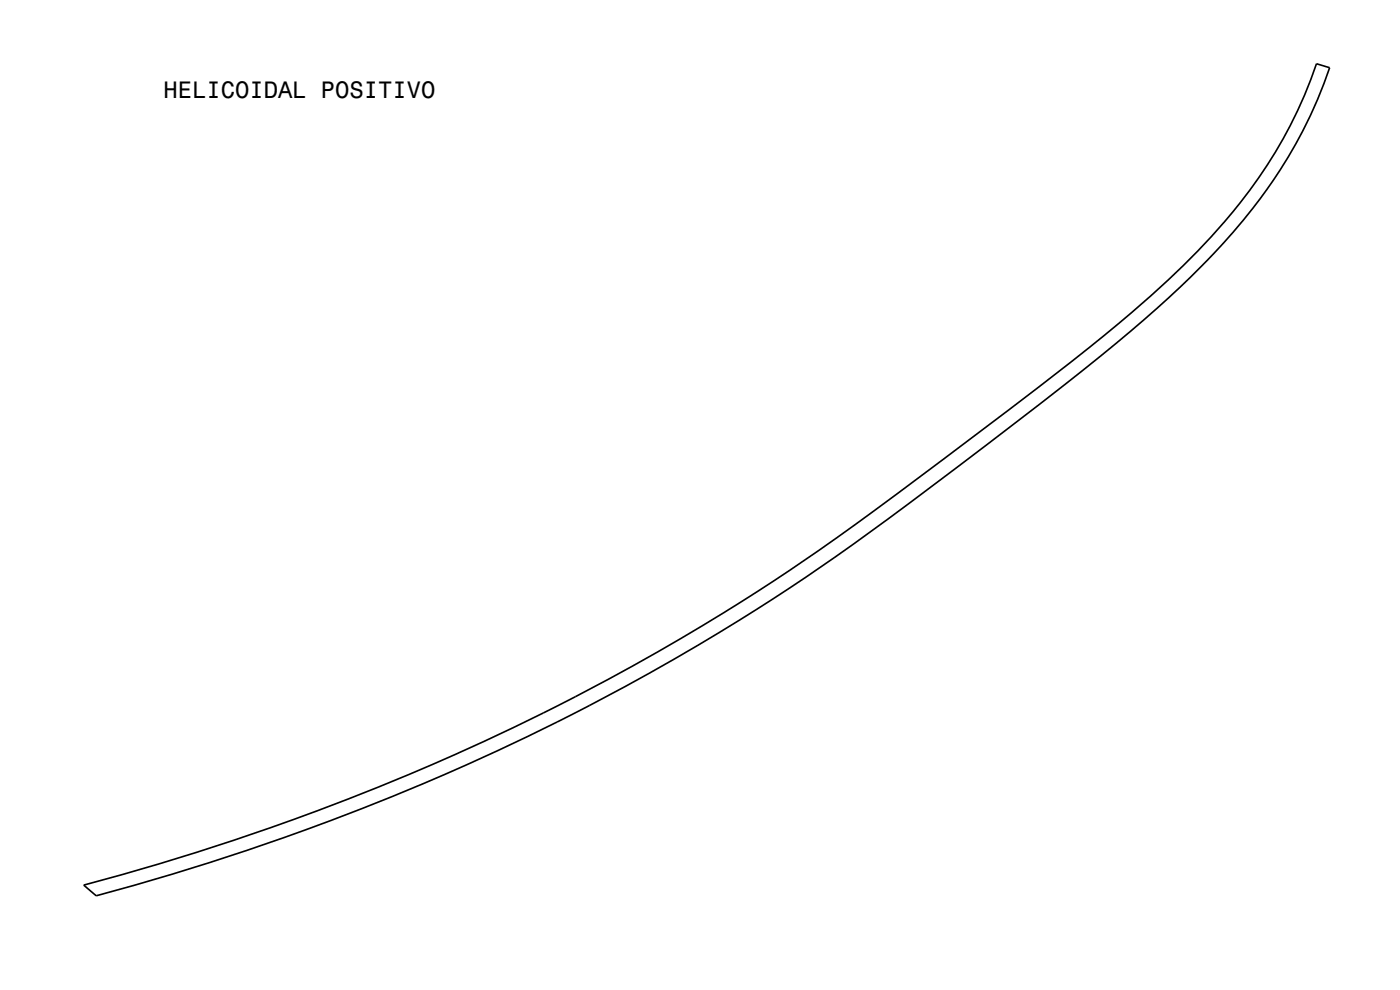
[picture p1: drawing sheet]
<svg xmlns="http://www.w3.org/2000/svg" width="297mm" height="210mm" viewBox="0 0 297 210" stroke-linecap="round" stroke-linejoin="round" font-family="sans-serif">
<defs><g id="words">
<text font-size="5" x="34.7" y="20.9">HELICOIDAL POSITIVO</text>
</g></defs>
<path d="M17.8 187.8a503.2 503.2 0 0 0 101.2-38.5l1.6-.8a473.2 473.2 0 0 0 69.6-43.7l23.7-17.8a394.2 394.2 0 0 0 37.1-30.6 111.5 111.5 0 0 0 25.7-36.2l2.6-6.7 2.8 .9a108.1 108.1 0 0 1-26 40.9 296.5 296.5 0 0 1-30.3 26.3 1117.7 1117.7 0 0 1-54.7 40.7 480.6 480.6 0 0 1-47.3 28l-3.6 1.8a512.9 512.9 0 0 1-99.8 37.9z" fill="none" stroke="#000" stroke-width=".35"/>
<use href="#words"/>
</svg>
